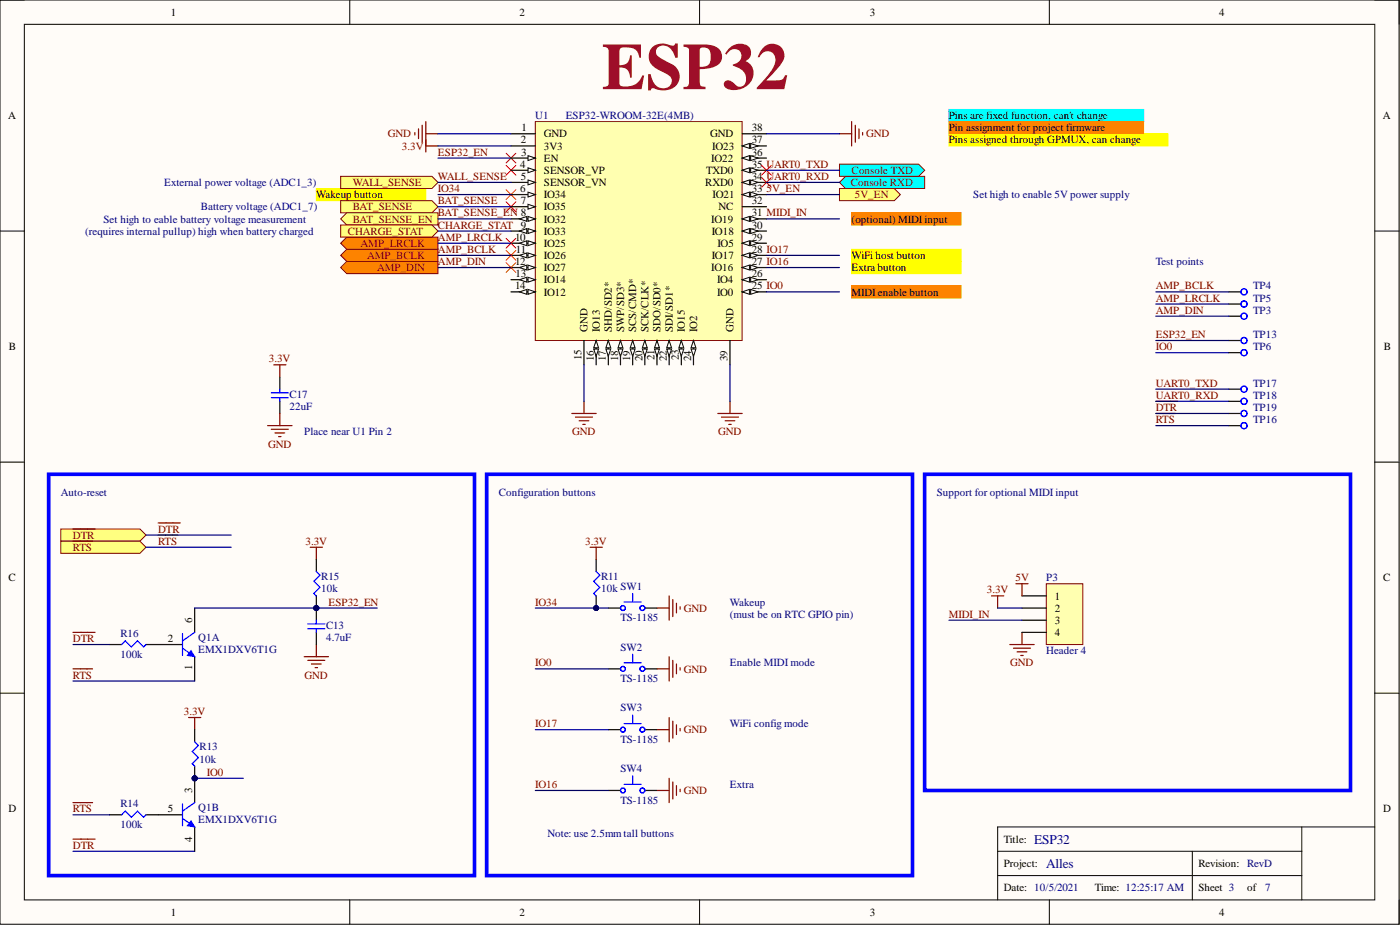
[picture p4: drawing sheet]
<svg xmlns="http://www.w3.org/2000/svg" width="292mm" height="193mm" viewBox="0 0 292 193" stroke-linecap="round" stroke-linejoin="round" font-family="sans-serif">
<defs><g id="words">
<text font-size="13.8" fill="#9e0e29" x="125.6" y="18.6">ESP32</text>
<g font-size="2.8" fill="#000080">
<text x="215.8" y="176">ESP32</text>
<text x="218.3" y="181.1">Alles</text>
</g>
<g font-size="2.3">
<text x="35.6" y="3.3">1</text>
<text x="108.4" y="3.3">2</text>
<text x="181.5" y="3.3">3</text>
<text x="254.4" y="3.3">4</text>
<text x="1.7" y="24.9">A</text>
<text x="108.6" y="29.9">2</text>
<text x="108.8" y="27.4">1</text>
<text x="113.5" y="28.7">GND</text>
<text x="148.2" y="28.7">GND</text>
<text x="156.9" y="29.9">37</text>
<text x="156.9" y="27.4">38</text>
<text x="198" y="24.9">Pins are fixed function, can't change</text>
<text x="198" y="29.9">Pins assigned through GPMUX, can change</text>
<text x="198" y="27.4">Pin assignment for project firmware</text>
<text x="288.5" y="24.9">A</text>
<text x="108.6" y="35">4</text>
<text x="108.7" y="32.5">3</text>
<text x="113.5" y="31.2">3V3</text>
<text x="113.5" y="33.7">EN</text>
<text x="148.4" y="33.7">IO22</text>
<text x="148.6" y="31.2">IO23</text>
<text x="156.9" y="35">35 UART0_TXD</text>
<text x="156.9" y="32.5">36</text>
<text x="66" y="41.4">Wakeup button</text>
<text x="108.6" y="40.1">6</text>
<text x="108.6" y="37.5">5</text>
<text x="113.5" y="36.3">SENSOR_VP</text>
<text x="113.5" y="38.8">SENSOR_VN</text>
<text x="113.5" y="41.4">IO34</text>
<text x="147.1" y="38.8">RXD0</text>
<text x="147.3" y="36.3">TXD0</text>
<text x="148.7" y="41.4">IO21</text>
<text x="156.9" y="40.1">33</text>
<text x="156.9" y="37.5">34 UART0_RXD</text>
<text x="108.6" y="42.6">7</text>
<text x="113.5" y="43.9">IO35</text>
<text x="113.5" y="46.4">IO32</text>
<text x="148.4" y="46.4">IO19</text>
<text x="149.9" y="43.9">NC</text>
<text x="156.9" y="47.7">30</text>
<text x="156.9" y="45.2">31 MIDI_IN</text>
<text x="156.9" y="42.6">32</text>
<text x="177.7" y="46.4">(optional) MIDI input</text>
<text x="107.5" y="50.2">10</text>
<text x="107.6" y="52.8">11</text>
<text x="113.5" y="49">IO33</text>
<text x="113.5" y="51.5">IO25</text>
<text x="148.5" y="49">IO18</text>
<text x="149.7" y="51.5">IO5</text>
<text x="156.9" y="52.8">28 IO17</text>
<text x="156.9" y="50.2">29</text>
<text x="107.5" y="55.3">12</text>
<text x="107.5" y="57.8">13</text>
<text x="113.5" y="54">IO26</text>
<text x="113.5" y="56.6">IO27</text>
<text x="113.5" y="59.1">IO14</text>
<text x="148.4" y="56.6">IO16</text>
<text x="148.5" y="54">IO17</text>
<text x="149.6" y="59.1">IO4</text>
<text x="156.9" y="57.8">26</text>
<text x="156.9" y="55.3">27 IO16</text>
<text x="177.7" y="56.6">Extra button</text>
<text x="177.7" y="54">WiFi host button</text>
<text x="107.5" y="60.4">14</text>
<text x="113.5" y="61.6">IO12</text>
<text x="149.6" y="61.6">IO0</text>
<text x="156.9" y="60.4">25 IO0</text>
<text x="177.7" y="61.6">MIDI enable button</text>
<text x="122.6" y="69.3" transform="rotate(-90 122.6 69.3)">GND</text>
<text x="125.1" y="69.3" transform="rotate(-90 125.1 69.3)">IO13</text>
<text x="127.7" y="69.3" transform="rotate(-90 127.7 69.3)">SHD/SD2*</text>
<text x="130.2" y="69.3" transform="rotate(-90 130.2 69.3)">SWP/SD3*</text>
<text x="132.8" y="69.3" transform="rotate(-90 132.8 69.3)">SCS/CMD*</text>
<text x="135.3" y="69.3" transform="rotate(-90 135.3 69.3)">SCK/CLK*</text>
<text x="137.8" y="69.3" transform="rotate(-90 137.8 69.3)">SDO/SD0*</text>
<text x="140.4" y="69.3" transform="rotate(-90 140.4 69.3)">SDI/SD1*</text>
<text x="142.9" y="69.3" transform="rotate(-90 142.9 69.3)">IO15</text>
<text x="145.5" y="69.3" transform="rotate(-90 145.5 69.3)">IO2</text>
<text x="153.1" y="69.3" transform="rotate(-90 153.1 69.3)">GND</text>
<text x="1.9" y="73.1">B</text>
<text x="121.3" y="75.2" transform="rotate(-90 121.3 75.2)">15</text>
<text x="123.9" y="75.3" transform="rotate(-90 123.9 75.3)">16</text>
<text x="126.4" y="75.3" transform="rotate(-90 126.4 75.3)">17</text>
<text x="129" y="75.3" transform="rotate(-90 129 75.3)">18</text>
<text x="131.5" y="75.3" transform="rotate(-90 131.5 75.3)">19</text>
<text x="134" y="75.3" transform="rotate(-90 134 75.3)">20</text>
<text x="136.6" y="75.1" transform="rotate(-90 136.6 75.1)">21</text>
<text x="139.1" y="75.3" transform="rotate(-90 139.1 75.3)">22</text>
<text x="141.6" y="75.2" transform="rotate(-90 141.6 75.2)">23</text>
<text x="144.2" y="75.3" transform="rotate(-90 144.2 75.3)">24</text>
<text x="151.8" y="75.3" transform="rotate(-90 151.8 75.3)">39</text>
<text x="288.7" y="73.1">B</text>
<text x="1.8" y="121.3">C</text>
<text x="220.1" y="125.1">1</text>
<text x="288.6" y="121.3">C</text>
<text x="40.1" y="129.9" transform="rotate(-90 40.1 129.9)">6</text>
<text x="220.1" y="127.6">2</text>
<text x="220.1" y="130.1">3</text>
<text x="35" y="134">2</text>
<text x="220.1" y="132.7">4</text>
<text x="40.1" y="139.9" transform="rotate(-90 40.1 139.9)">1</text>
<text x="40.1" y="165.4" transform="rotate(-90 40.1 165.4)">3</text>
<text x="1.8" y="169.5">D</text>
<text x="35" y="169.5">5</text>
<text x="288.6" y="169.5">D</text>
<text x="40.1" y="175.6" transform="rotate(-90 40.1 175.6)">4</text>
<text x="209.4" y="175.8">Title:</text>
<text x="209.4" y="180.9">Project:</text>
<text x="209.4" y="186">Date: 10/5/2021</text>
<text x="228.5" y="186">Time: 12:25:17 AM</text>
<text x="250" y="180.9">Revision: RevD</text>
<text x="250" y="186">Sheet 3</text>
<text x="260.2" y="186">of</text>
<text x="35.6" y="191">1</text>
<text x="108.4" y="191">2</text>
<text x="181.5" y="191">3</text>
<text x="254.4" y="191">4</text>
</g>
<g font-size="2.3" fill="#800000">
<text x="80.9" y="28.7">GND</text>
<text x="180.7" y="28.7">GND</text>
<text x="83.9" y="31.2">3.3V</text>
<text x="91.4" y="32.5">ESP32_EN</text>
<text x="73.6" y="38.8">WALL_SENSE</text>
<text x="91.4" y="40.1">IO34</text>
<text x="91.4" y="37.5">WALL_SENSE</text>
<text x="159.9" y="40.1">5V_EN</text>
<text x="177.5" y="38.8">Console RXD</text>
<text x="177.7" y="36.3">Console TXD</text>
<text x="178.4" y="41.4">5V_EN</text>
<text x="73.6" y="43.9">BAT_SENSE</text>
<text x="73.6" y="46.4">BAT_SENSE_EN</text>
<text x="91.4" y="42.6">BAT_SENSE</text>
<text x="91.4" y="45.2">BAT_SENSE_EN 8</text>
<text x="91.4" y="47.7">CHARGE_STAT 9</text>
<text x="72.6" y="49">CHARGE_STAT</text>
<text x="75.2" y="51.5">AMP_LRCLK</text>
<text x="91.4" y="52.8">AMP_BCLK</text>
<text x="91.4" y="50.2">AMP_LRCLK</text>
<text x="76.6" y="54">AMP_BCLK</text>
<text x="78.7" y="56.6">AMP_DIN</text>
<text x="91.4" y="55.3">AMP_DIN</text>
<text x="241.2" y="60.4">AMP_BCLK</text>
<text x="241.2" y="62.9">AMP_LRCLK</text>
<text x="241.2" y="65.5">AMP_DIN</text>
<text x="241.2" y="70.5">ESP32_EN</text>
<text x="56.1" y="75.6">3.3V</text>
<text x="241.2" y="73.1">IO0</text>
<text x="241.2" y="80.7">UART0_TXD</text>
<text x="241.2" y="83.2">UART0_RXD</text>
<text x="241.2" y="85.8">DTR</text>
<text x="241.2" y="88.3">RTS</text>
<text x="55.9" y="93.4">GND</text>
<text x="119.4" y="90.8">GND</text>
<text x="149.9" y="90.8">GND</text>
<text x="15.2" y="112.4">DTR</text>
<text x="33" y="111.1">DTR</text>
<text x="33" y="113.7">RTS</text>
<text x="63.7" y="113.7">3.3V</text>
<text x="122.1" y="113.7">3.3V</text>
<text x="15.2" y="114.9">RTS</text>
<text x="205.9" y="123.8">3.3V</text>
<text x="211.9" y="121.3">5V</text>
<text x="68.5" y="126.3">ESP32_EN</text>
<text x="111.7" y="126.3">IO34</text>
<text x="142.7" y="127.6">GND</text>
<text x="198" y="128.9">MIDI_IN</text>
<text x="15.2" y="134">DTR</text>
<text x="15.2" y="141.6">RTS</text>
<text x="63.5" y="141.6">GND</text>
<text x="111.7" y="139">IO0</text>
<text x="142.7" y="140.3">GND</text>
<text x="210.8" y="139">GND</text>
<text x="38.3" y="149.2">3.3V</text>
<text x="111.7" y="151.7">IO17</text>
<text x="142.7" y="153">GND</text>
<text x="43.2" y="161.9">IO0</text>
<text x="111.7" y="164.4">IO16</text>
<text x="142.7" y="165.7">GND</text>
<text x="15.2" y="169.5">RTS</text>
<text x="15.2" y="177.1">DTR</text>
</g>
<g font-size="2.3" fill="#000080">
<text x="111.7" y="24.9">U1</text>
<text x="118" y="24.9">ESP32-WROOM-32E(4MB)</text>
<text x="34.3" y="38.8">External power voltage (ADC1_3)</text>
<text x="203.1" y="41.4">Set high to enable 5V power supply</text>
<text x="21.6" y="46.4">Set high to eable battery voltage measurement</text>
<text x="41.9" y="43.9">Battery voltage (ADC1_7)</text>
<text x="17.8" y="49">(requires internal pullup) high when battery charged</text>
<text x="241.2" y="55.3">Test points</text>
<text x="261.5" y="60.4">TP4</text>
<text x="261.5" y="62.9">TP5</text>
<text x="261.5" y="65.5">TP3</text>
<text x="261.5" y="70.5">TP13</text>
<text x="261.5" y="73.1">TP6</text>
<text x="60.4" y="83">C17</text>
<text x="261.5" y="80.7">TP17</text>
<text x="261.5" y="83.2">TP18</text>
<text x="60.4" y="85.5">22uF</text>
<text x="261.5" y="85.8">TP19</text>
<text x="261.5" y="88.3">TP16</text>
<text x="63.5" y="90.8">Place near U1 Pin 2</text>
<text x="12.7" y="103.5">Auto-reset</text>
<text x="104.1" y="103.5">Configuration buttons</text>
<text x="195.5" y="103.5">Support for optional MIDI input</text>
<text x="67" y="121">R15</text>
<text x="67" y="123.6">10k</text>
<text x="125.4" y="121">R11</text>
<text x="125.4" y="123.6">10k SW1</text>
<text x="218.3" y="121.3">P3</text>
<text x="68" y="131.2">C13</text>
<text x="129.5" y="129.6">TS-1185</text>
<text x="152.3" y="126.3">Wakeup</text>
<text x="152.3" y="128.9">(must be on RTC GPIO pin)</text>
<text x="25.1" y="132.9">R16</text>
<text x="25.1" y="137.3">100k</text>
<text x="41.4" y="133.7">Q1A</text>
<text x="41.4" y="136.2">EMX1DXV6T1G</text>
<text x="68" y="133.7">4.7uF</text>
<text x="129.5" y="135.7">SW2</text>
<text x="218.3" y="136.5">Header 4</text>
<text x="129.5" y="142.3">TS-1185</text>
<text x="152.3" y="139">Enable MIDI mode</text>
<text x="129.5" y="148.4">SW3</text>
<text x="129.5" y="155">TS-1185</text>
<text x="152.3" y="151.7">WiFi config mode</text>
<text x="41.6" y="156.5">R13</text>
<text x="41.6" y="159.1">10k</text>
<text x="129.5" y="161.1">SW4</text>
<text x="129.5" y="167.7">TS-1185</text>
<text x="152.3" y="164.4">Extra</text>
<text x="25.1" y="168.5">R14</text>
<text x="25.1" y="172.8">100k</text>
<text x="41.4" y="169.2">Q1B</text>
<text x="41.4" y="171.8">EMX1DXV6T1G</text>
<text x="114.2" y="174.5">Note: use 2.5mm tall buttons</text>
<text x="264" y="186">7</text>
</g>
</g></defs>
<path d="M0 0h291.9v192.8h-291.9z" fill-rule="evenodd" fill="#fffcf8"/>
<path d="M0 0h291.9v192.8h-291.9z" fill="none" stroke="#000" stroke-width=".21"/>
<path d="M5.1 5.1h281.7v182.6h-281.7z" fill-rule="evenodd" fill="#fffcf8"/>
<g fill="none" stroke="#000" stroke-width=".21">
<path d="M0 0h5.1M73 0v5.1M146 0v5.1M218.9 0v5.1M286.8 0h5.1v5.1M5.1 5.1h281.7v182.6h-281.7zM0 48.2h5.1M286.8 48.2h5.1M0 96.4h5.1M286.8 96.4h5.1M0 144.6h5.1M286.8 144.6h5.1"/>
<path d="M208.2 177.6h63.4M248.8 177.6v10.1M271.6 172.5v15.2M286.8 172.5h-78.6v15.2M73 187.7v5.1M146 187.7v5.1M208.2 182.7h63.4M218.9 187.7v5.1M291.9 187.7v5.1"/>
</g>
<path d="M198 22.8h40.6v2.6h-40.6z" fill-rule="evenodd" fill="#0ff"/>
<path d="M198 22.8h40.6v2.6h-40.6z" fill="none" stroke="#0ff" stroke-width=".21"/>
<path d="M198 27.9h45.7v2.5h-45.7z" fill-rule="evenodd" fill="#ff0"/>
<path d="M198 27.9h45.7v2.5h-45.7z" fill="none" stroke="#ff0" stroke-width=".21"/>
<path d="M64.7 114.2h2.6M66 114.2v2.5M15.2 131.9h4.6M15.2 139.5h4.1M15.2 175.1h4.6M15.2 167.4h4.1" fill="none" stroke="#800000" stroke-width=".25"/>
<path d="M12.7 110.4h16.5l1.3 1.2-1.3 1.3h-16.5z" fill-rule="evenodd" fill="#ffff80"/>
<path d="M12.7 110.4h16.5l1.3 1.2-1.3 1.3h-16.5z" fill="none" stroke="#800000" stroke-width=".21"/>
<path d="M15.2 110.4h4.6" fill="none" stroke="#800000" stroke-width=".25"/>
<path d="M12.7 112.9h16.5l1.3 1.3-1.3 1.2h-16.5z" fill-rule="evenodd" fill="#ffff80"/>
<path d="M12.7 112.9h16.5l1.3 1.3-1.3 1.2h-16.5z" fill="none" stroke="#800000" stroke-width=".21"/>
<path d="M15.2 112.9h4.1M33 109.1h4.6M33 111.6h4.1M39.3 149.7h2.6M40.6 149.7v2.5" fill="none" stroke="#800000" stroke-width=".25"/>
<circle cx="66" cy="126.8" r=".51" fill="#000080"/>
<circle cx="66" cy="126.8" r=".51" fill="none" stroke="#000080" stroke-width=".21"/>
<path d="M66 124.3v2.5" fill="none" stroke="#000" stroke-width=".25"/>
<circle cx="66" cy="126.8" r=".51" fill="#000080"/>
<circle cx="66" cy="126.8" r=".51" fill="none" stroke="#000080" stroke-width=".21"/>
<path d="M66 116.7v2.5" fill="none" stroke="#000" stroke-width=".25"/>
<path d="M66 119.2l.8 .8-1.3 1.3 1.3 1.2-1.3 1.3 .5 .5" fill="none" stroke="#00f" stroke-width=".25"/>
<circle cx="40.6" cy="162.4" r=".51" fill="#000080"/>
<circle cx="40.6" cy="162.4" r=".51" fill="none" stroke="#000080" stroke-width=".21"/>
<path d="M40.6 159.8v2.6" fill="none" stroke="#000" stroke-width=".25"/>
<circle cx="40.6" cy="162.4" r=".51" fill="#000080"/>
<circle cx="40.6" cy="162.4" r=".51" fill="none" stroke="#000080" stroke-width=".21"/>
<g fill="none" stroke="#000" stroke-width=".25">
<path d="M256.4 60.9h2.5M256.4 63.4h2.5M256.4 66h2.5M256.4 71h2.5M256.4 81.2h2.5M256.4 83.7h2.5M256.4 86.3h2.5M256.4 88.8h2.5M22.8 134.5h2.6M30.5 134.5h2.5M40.6 152.2v2.6M22.8 170h2.6"/>
<path d="M30.5 170h2.5"/>
</g>
<g fill="none" stroke="#00f" stroke-width=".25">
<path d="M25.4 134.5l.7-.8 1.3 1.3 1.3-1.3 1.3 1.3 .5-.5M40.6 154.8l.8 .7-1.3 1.3 1.3 1.3-1.3 1.2 .5 .5M25.4 170l.7-.8 1.3 1.3 1.3-1.3 1.3 1.3 .5-.5"/>
<circle cx="259.6" cy="66" r=".64"/>
<circle cx="259.6" cy="63.4" r=".64"/>
<circle cx="259.6" cy="71" r=".64"/>
<circle cx="259.6" cy="60.9" r=".64"/>
<circle cx="259.6" cy="86.3" r=".64"/>
<circle cx="259.6" cy="83.7" r=".64"/>
<circle cx="259.6" cy="88.8" r=".64"/>
<circle cx="259.6" cy="81.2" r=".64"/>
</g>
<g fill="none" stroke="#800000" stroke-width=".25">
<path d="M86.6 27.7v.5M87.3 26.9v2M88.1 26.1v3.6M88.8 25.4v6.3M88.8 27.9h2.6M88.8 30.4h2.6M175.2 27.9h2.5M177.7 25.4v5M178.5 26.1v3.6M179.2 26.9v2M180 27.7v.5M119.3 86.3h5.1"/>
<path d="M120.1 87h3.5M120.8 87.8h2.1M121.6 88.5h.5M121.8 83.7v2.6M241.2 83.7h4.6M241.2 86.3h4"/>
</g>
<path d="M175.2 38.1l1.2-1.3h16.5v2.5h-16.5z" fill-rule="evenodd" fill="#0ff"/>
<path d="M175.2 38.1l1.2-1.3h16.5v2.5h-16.5z" fill="none" stroke="#800000" stroke-width=".21"/>
<path d="M175.2 34.2h16.5l1.2 1.3-1.2 1.3h-16.5z" fill-rule="evenodd" fill="#0ff"/>
<path d="M175.2 34.2h16.5l1.2 1.3-1.2 1.3h-16.5z" fill="none" stroke="#800000" stroke-width=".21"/>
<path d="M149.8 86.3h5M150.5 87h3.6M151.3 87.8h2M152.1 88.5h.5M152.3 83.7v2.6" fill="none" stroke="#800000" stroke-width=".25"/>
<path d="M71.1 53.3l1.2-1.3h19.1v2.5h-19.1z" fill-rule="evenodd" fill="#fd8300"/>
<path d="M71.1 53.3l1.2-1.3h19.1v2.5h-19.1z" fill="none" stroke="#800000" stroke-width=".21"/>
<path d="M71.1 50.7l1.2-1.2h19.1v2.5h-19.1z" fill-rule="evenodd" fill="#fd8300"/>
<path d="M71.1 50.7l1.2-1.2h19.1v2.5h-19.1z" fill="none" stroke="#800000" stroke-width=".21"/>
<path d="M71.1 55.8l1.2-1.3h19.1v2.6h-19.1z" fill-rule="evenodd" fill="#fd8300"/>
<path d="M71.1 55.8l1.2-1.3h19.1v2.6h-19.1z" fill="none" stroke="#800000" stroke-width=".21"/>
<path d="M256.4 73.6h2.5" fill="none" stroke="#000" stroke-width=".25"/>
<circle cx="259.6" cy="73.6" r=".64" fill="none" stroke="#00f" stroke-width=".25"/>
<path d="M198 25.4h40.6v2.5h-40.6z" fill-rule="evenodd" fill="#fd8300"/>
<path d="M198 25.4h40.6v2.5h-40.6z" fill="none" stroke="#fd8300" stroke-width=".21"/>
<g fill="none" stroke="#800000" stroke-width=".25">
<path d="M137.1 139.5h2.5M139.6 137v5.1M140.4 137.8v3.5M141.1 138.5v2M141.9 139.3v.5M206.9 124.3h2.5M208.2 124.3v2.5M210.7 134.5h5.1M211.5 135.2h3.5M212.2 136h2M213 136.7h.5M213.2 131.9v2.6"/>
<path d="M137.1 152.2h2.5M139.6 149.7v5.1M140.4 150.4v3.6M141.1 151.2v2M141.9 152v.5M137.1 164.9h2.5M139.6 162.4v5M140.4 163.1v3.6M141.1 163.9v2M141.9 164.7v.5"/>
</g>
<path d="M126.9 139.5h2.6M134.5 139.5h2.6M126.9 152.2h2.6M134.5 152.2h2.6M126.9 164.9h2.6M134.5 164.9h2.6" fill="none" stroke="#000" stroke-width=".25"/>
<g fill="none" stroke="#00f" stroke-width=".25">
<path d="M130.2 138.3h3.6M132 136.5v1.8M130.2 151h3.6M132 149.2v1.8M130.2 163.6h3.6M132 161.9v1.7"/>
<circle cx="130" cy="139.5" r=".51"/>
<circle cx="134" cy="139.5" r=".51"/>
<circle cx="130" cy="152.2" r=".51"/>
<circle cx="134" cy="152.2" r=".51"/>
<circle cx="130" cy="164.9" r=".51"/>
<circle cx="134" cy="164.9" r=".51"/>
</g>
<path d="M177.7 44.4h22.8v2.5h-22.8z" fill-rule="evenodd" fill="#fd8300"/>
<path d="M177.7 44.4h22.8v2.5h-22.8z" fill="none" stroke="#fd8300" stroke-width=".21"/>
<path d="M177.7 54.5h22.8v2.6h-22.8z" fill-rule="evenodd" fill="#ff0"/>
<path d="M177.7 54.5h22.8v2.6h-22.8z" fill="none" stroke="#ff0" stroke-width=".21"/>
<path d="M177.7 52h22.8v2.5h-22.8z" fill-rule="evenodd" fill="#ff0"/>
<path d="M177.7 52h22.8v2.5h-22.8z" fill="none" stroke="#ff0" stroke-width=".21"/>
<path d="M177.7 59.6h22.8v2.6h-22.8z" fill-rule="evenodd" fill="#fd8300"/>
<path d="M177.7 59.6h22.8v2.6h-22.8z" fill="none" stroke="#fd8300" stroke-width=".21"/>
<path d="M105.6 32l2 2M105.6 34.5l2 2M105.6 39.6l2 2M107.6 32l-2 2M107.6 34.5l-2 2M107.6 39.6l-2 2M105.6 42.1l2 2M107.6 42.1l-2 2" fill="none" stroke="#f00" stroke-width=".21"/>
<path d="M33 134.5h5.1M40.6 126.8v5.1M40.6 137v5.1" fill="none" stroke="#000" stroke-width=".25"/>
<path d="M38.1 132.2v4.5M38.1 135.2l2.5 1.8M40.6 131.9l-2.5 1.8" fill="none" stroke="#00f" stroke-width=".25"/>
<path d="M39.9 135.7l.7 1.3-1.5-.3z" fill="#00f"/>
<path d="M39.9 135.7l.7 1.3-1.5-.3z" fill="none" stroke="#00f" stroke-width=".21"/>
<circle cx="40.6" cy="162.4" r=".51" fill="#000080"/>
<circle cx="40.6" cy="162.4" r=".51" fill="none" stroke="#000080" stroke-width=".21"/>
<path d="M40.6 162.4v5" fill="none" stroke="#000" stroke-width=".25"/>
<circle cx="40.6" cy="162.4" r=".51" fill="#000080"/>
<circle cx="40.6" cy="162.4" r=".51" fill="none" stroke="#000080" stroke-width=".21"/>
<path d="M33 170h5.1M40.6 172.5v5.1" fill="none" stroke="#000" stroke-width=".25"/>
<path d="M38.1 167.7v4.6M38.1 170.7l2.5 1.8M40.6 167.4l-2.5 1.8" fill="none" stroke="#00f" stroke-width=".25"/>
<path d="M39.9 171.2l.7 1.3-1.5-.2z" fill="#00f"/>
<path d="M39.9 171.2l.7 1.3-1.5-.2z" fill="none" stroke="#00f" stroke-width=".21"/>
<path d="M111.7 25.4h43.1v45.6h-43.1z" fill-rule="evenodd" fill="#ffffb0"/>
<path d="M111.7 25.4h43.1v45.6h-43.1z" fill="none" stroke="#800000" stroke-width=".21"/>
<path d="M106.6 27.9h5.1M106.6 30.4h5.1M106.6 33h5.1" fill="none" stroke="#000" stroke-width=".25"/>
<path d="M110.2 32.5l1.5 .5-1.5 .5z" fill="#f8fcff"/>
<path d="M110.2 32.5l1.5 .5-1.5 .5z" fill="none" stroke="#000" stroke-width=".21"/>
<path d="M106.6 35.5h5.1" fill="none" stroke="#000" stroke-width=".25"/>
<path d="M110.2 35l1.5 .5-1.5 .5z" fill="#f8fcff"/>
<path d="M110.2 35l1.5 .5-1.5 .5z" fill="none" stroke="#000" stroke-width=".21"/>
<path d="M106.6 38.1h5.1" fill="none" stroke="#000" stroke-width=".25"/>
<path d="M110.2 37.5l1.5 .6-1.5 .5z" fill="#f8fcff"/>
<path d="M110.2 37.5l1.5 .6-1.5 .5z" fill="none" stroke="#000" stroke-width=".21"/>
<path d="M106.6 40.6h5.1" fill="none" stroke="#000" stroke-width=".25"/>
<path d="M110.2 40.1l1.5 .5-1.5 .5z" fill="#f8fcff"/>
<path d="M110.2 40.1l1.5 .5-1.5 .5z" fill="none" stroke="#000" stroke-width=".21"/>
<path d="M106.6 43.1h5.1" fill="none" stroke="#000" stroke-width=".25"/>
<path d="M110.2 42.6l1.5 .5-1.5 .5z" fill="#f8fcff"/>
<path d="M110.2 42.6l1.5 .5-1.5 .5z" fill="none" stroke="#000" stroke-width=".21"/>
<path d="M106.6 45.7h5.1" fill="none" stroke="#000" stroke-width=".25"/>
<path d="M110.2 45.2l1.5 .5-1.5 .5z" fill="#f8fcff"/>
<path d="M110.2 45.2l1.5 .5-1.5 .5z" fill="none" stroke="#000" stroke-width=".21"/>
<path d="M108.4 45.7l1.5-.5v1z" fill="#f8fcff"/>
<path d="M108.4 45.7l1.5-.5v1z" fill="none" stroke="#000" stroke-width=".21"/>
<path d="M106.6 48.2h5.1" fill="none" stroke="#000" stroke-width=".25"/>
<path d="M110.2 47.7l1.5 .5-1.5 .5z" fill="#f8fcff"/>
<path d="M110.2 47.7l1.5 .5-1.5 .5z" fill="none" stroke="#000" stroke-width=".21"/>
<path d="M108.4 48.2l1.5-.5v1z" fill="#f8fcff"/>
<path d="M108.4 48.2l1.5-.5v1z" fill="none" stroke="#000" stroke-width=".21"/>
<path d="M106.6 50.7h5.1" fill="none" stroke="#000" stroke-width=".25"/>
<path d="M110.2 50.2l1.5 .5-1.5 .5z" fill="#f8fcff"/>
<path d="M110.2 50.2l1.5 .5-1.5 .5z" fill="none" stroke="#000" stroke-width=".21"/>
<path d="M108.4 50.7l1.5-.5v1z" fill="#f8fcff"/>
<path d="M108.4 50.7l1.5-.5v1z" fill="none" stroke="#000" stroke-width=".21"/>
<path d="M106.6 53.3h5.1" fill="none" stroke="#000" stroke-width=".25"/>
<path d="M110.2 52.8l1.5 .5-1.5 .5z" fill="#f8fcff"/>
<path d="M110.2 52.8l1.5 .5-1.5 .5z" fill="none" stroke="#000" stroke-width=".21"/>
<path d="M108.4 53.3l1.5-.5v1z" fill="#f8fcff"/>
<path d="M108.4 53.3l1.5-.5v1z" fill="none" stroke="#000" stroke-width=".21"/>
<path d="M106.6 55.8h5.1" fill="none" stroke="#000" stroke-width=".25"/>
<path d="M110.2 55.3l1.5 .5-1.5 .5z" fill="#f8fcff"/>
<path d="M110.2 55.3l1.5 .5-1.5 .5z" fill="none" stroke="#000" stroke-width=".21"/>
<path d="M108.4 55.8l1.5-.5v1z" fill="#f8fcff"/>
<path d="M108.4 55.8l1.5-.5v1z" fill="none" stroke="#000" stroke-width=".21"/>
<path d="M106.6 58.4h5.1" fill="none" stroke="#000" stroke-width=".25"/>
<path d="M110.2 57.8l1.5 .6-1.5 .5z" fill="#f8fcff"/>
<path d="M110.2 57.8l1.5 .6-1.5 .5z" fill="none" stroke="#000" stroke-width=".21"/>
<path d="M108.4 58.4l1.5-.6v1.1z" fill="#f8fcff"/>
<path d="M108.4 58.4l1.5-.6v1.1z" fill="none" stroke="#000" stroke-width=".21"/>
<path d="M106.6 60.9h5.1" fill="none" stroke="#000" stroke-width=".25"/>
<path d="M110.2 60.4l1.5 .5-1.5 .5z" fill="#f8fcff"/>
<path d="M110.2 60.4l1.5 .5-1.5 .5z" fill="none" stroke="#000" stroke-width=".21"/>
<path d="M108.4 60.9l1.5-.5v1z" fill="#f8fcff"/>
<path d="M108.4 60.9l1.5-.5v1z" fill="none" stroke="#000" stroke-width=".21"/>
<path d="M121.8 71v5.1M124.4 71v5.1" fill="none" stroke="#000" stroke-width=".25"/>
<path d="M124.4 71l.5 1.6h-1z" fill="#f8fcff"/>
<path d="M124.4 71l.5 1.6h-1z" fill="none" stroke="#000" stroke-width=".21"/>
<path d="M123.9 72.8h1l-.5 1.5z" fill="#f8fcff"/>
<path d="M123.9 72.8h1l-.5 1.5z" fill="none" stroke="#000" stroke-width=".21"/>
<path d="M126.9 71v5.1" fill="none" stroke="#000" stroke-width=".25"/>
<path d="M126.9 71l.5 1.6h-1z" fill="#f8fcff"/>
<path d="M126.9 71l.5 1.6h-1z" fill="none" stroke="#000" stroke-width=".21"/>
<path d="M126.4 72.8h1l-.5 1.5z" fill="#f8fcff"/>
<path d="M126.4 72.8h1l-.5 1.5z" fill="none" stroke="#000" stroke-width=".21"/>
<path d="M129.5 71v5.1" fill="none" stroke="#000" stroke-width=".25"/>
<path d="M129.5 71l.5 1.6h-1z" fill="#f8fcff"/>
<path d="M129.5 71l.5 1.6h-1z" fill="none" stroke="#000" stroke-width=".21"/>
<path d="M129 72.8h1l-.5 1.5z" fill="#f8fcff"/>
<path d="M129 72.8h1l-.5 1.5z" fill="none" stroke="#000" stroke-width=".21"/>
<path d="M132 71v5.1" fill="none" stroke="#000" stroke-width=".25"/>
<path d="M132 71l.5 1.6h-1z" fill="#f8fcff"/>
<path d="M132 71l.5 1.6h-1z" fill="none" stroke="#000" stroke-width=".21"/>
<path d="M131.5 72.8h1l-.5 1.5z" fill="#f8fcff"/>
<path d="M131.5 72.8h1l-.5 1.5z" fill="none" stroke="#000" stroke-width=".21"/>
<path d="M134.5 71v5.1" fill="none" stroke="#000" stroke-width=".25"/>
<path d="M134.5 71l.5 1.6h-1z" fill="#f8fcff"/>
<path d="M134.5 71l.5 1.6h-1z" fill="none" stroke="#000" stroke-width=".21"/>
<path d="M134 72.8h1l-.5 1.5z" fill="#f8fcff"/>
<path d="M134 72.8h1l-.5 1.5z" fill="none" stroke="#000" stroke-width=".21"/>
<path d="M137.1 71v5.1" fill="none" stroke="#000" stroke-width=".25"/>
<path d="M137.1 71l.5 1.6h-1z" fill="#f8fcff"/>
<path d="M137.1 71l.5 1.6h-1z" fill="none" stroke="#000" stroke-width=".21"/>
<path d="M136.6 72.8h1l-.5 1.5z" fill="#f8fcff"/>
<path d="M136.6 72.8h1l-.5 1.5z" fill="none" stroke="#000" stroke-width=".21"/>
<path d="M139.6 71v5.1" fill="none" stroke="#000" stroke-width=".25"/>
<path d="M139.6 71l.5 1.6h-1z" fill="#f8fcff"/>
<path d="M139.6 71l.5 1.6h-1z" fill="none" stroke="#000" stroke-width=".21"/>
<path d="M139.1 72.8h1l-.5 1.5z" fill="#f8fcff"/>
<path d="M139.1 72.8h1l-.5 1.5z" fill="none" stroke="#000" stroke-width=".21"/>
<path d="M142.2 71v5.1" fill="none" stroke="#000" stroke-width=".25"/>
<path d="M142.2 71l.5 1.6h-1.1z" fill="#f8fcff"/>
<path d="M142.2 71l.5 1.6h-1.1z" fill="none" stroke="#000" stroke-width=".21"/>
<path d="M141.6 72.8h1.1l-.5 1.5z" fill="#f8fcff"/>
<path d="M141.6 72.8h1.1l-.5 1.5z" fill="none" stroke="#000" stroke-width=".21"/>
<path d="M144.7 71v5.1" fill="none" stroke="#000" stroke-width=".25"/>
<path d="M144.7 71l.5 1.6h-1z" fill="#f8fcff"/>
<path d="M144.7 71l.5 1.6h-1z" fill="none" stroke="#000" stroke-width=".21"/>
<path d="M144.2 72.8h1l-.5 1.5z" fill="#f8fcff"/>
<path d="M144.2 72.8h1l-.5 1.5z" fill="none" stroke="#000" stroke-width=".21"/>
<path d="M154.8 60.9h5.1" fill="none" stroke="#000" stroke-width=".25"/>
<path d="M154.8 60.9l1.6-.5v1z" fill="#f8fcff"/>
<path d="M154.8 60.9l1.6-.5v1z" fill="none" stroke="#000" stroke-width=".21"/>
<path d="M156.6 60.4l1.5 .5-1.5 .5z" fill="#f8fcff"/>
<path d="M156.6 60.4l1.5 .5-1.5 .5z" fill="none" stroke="#000" stroke-width=".21"/>
<path d="M154.8 58.4h5.1" fill="none" stroke="#000" stroke-width=".25"/>
<path d="M154.8 58.4l1.6-.6v1.1z" fill="#f8fcff"/>
<path d="M154.8 58.4l1.6-.6v1.1z" fill="none" stroke="#000" stroke-width=".21"/>
<path d="M156.6 57.8l1.5 .6-1.5 .5z" fill="#f8fcff"/>
<path d="M156.6 57.8l1.5 .6-1.5 .5z" fill="none" stroke="#000" stroke-width=".21"/>
<path d="M154.8 55.8h5.1" fill="none" stroke="#000" stroke-width=".25"/>
<path d="M154.8 55.8l1.6-.5v1z" fill="#f8fcff"/>
<path d="M154.8 55.8l1.6-.5v1z" fill="none" stroke="#000" stroke-width=".21"/>
<path d="M156.6 55.3l1.5 .5-1.5 .5z" fill="#f8fcff"/>
<path d="M156.6 55.3l1.5 .5-1.5 .5z" fill="none" stroke="#000" stroke-width=".21"/>
<path d="M154.8 53.3h5.1" fill="none" stroke="#000" stroke-width=".25"/>
<path d="M154.8 53.3l1.6-.5v1z" fill="#f8fcff"/>
<path d="M154.8 53.3l1.6-.5v1z" fill="none" stroke="#000" stroke-width=".21"/>
<path d="M156.6 52.8l1.5 .5-1.5 .5z" fill="#f8fcff"/>
<path d="M156.6 52.8l1.5 .5-1.5 .5z" fill="none" stroke="#000" stroke-width=".21"/>
<path d="M154.8 50.7h5.1" fill="none" stroke="#000" stroke-width=".25"/>
<path d="M154.8 50.7l1.6-.5v1z" fill="#f8fcff"/>
<path d="M154.8 50.7l1.6-.5v1z" fill="none" stroke="#000" stroke-width=".21"/>
<path d="M156.6 50.2l1.5 .5-1.5 .5z" fill="#f8fcff"/>
<path d="M156.6 50.2l1.5 .5-1.5 .5z" fill="none" stroke="#000" stroke-width=".21"/>
<path d="M154.8 48.2h5.1" fill="none" stroke="#000" stroke-width=".25"/>
<path d="M154.8 48.2l1.6-.5v1z" fill="#f8fcff"/>
<path d="M154.8 48.2l1.6-.5v1z" fill="none" stroke="#000" stroke-width=".21"/>
<path d="M156.6 47.7l1.5 .5-1.5 .5z" fill="#f8fcff"/>
<path d="M156.6 47.7l1.5 .5-1.5 .5z" fill="none" stroke="#000" stroke-width=".21"/>
<path d="M154.8 45.7h5.1" fill="none" stroke="#000" stroke-width=".25"/>
<path d="M154.8 45.7l1.6-.5v1z" fill="#f8fcff"/>
<path d="M154.8 45.7l1.6-.5v1z" fill="none" stroke="#000" stroke-width=".21"/>
<path d="M156.6 45.2l1.5 .5-1.5 .5z" fill="#f8fcff"/>
<path d="M156.6 45.2l1.5 .5-1.5 .5z" fill="none" stroke="#000" stroke-width=".21"/>
<path d="M154.8 43.1h5.1M154.8 40.6h5.1" fill="none" stroke="#000" stroke-width=".25"/>
<path d="M154.8 40.6l1.6-.5v1z" fill="#f8fcff"/>
<path d="M154.8 40.6l1.6-.5v1z" fill="none" stroke="#000" stroke-width=".21"/>
<path d="M156.6 40.1l1.5 .5-1.5 .5z" fill="#f8fcff"/>
<path d="M156.6 40.1l1.5 .5-1.5 .5z" fill="none" stroke="#000" stroke-width=".21"/>
<path d="M154.8 38.1h5.1" fill="none" stroke="#000" stroke-width=".25"/>
<path d="M154.8 38.1l1.6-.6v1.1z" fill="#f8fcff"/>
<path d="M154.8 38.1l1.6-.6v1.1z" fill="none" stroke="#000" stroke-width=".21"/>
<path d="M156.6 37.5l1.5 .6-1.5 .5z" fill="#f8fcff"/>
<path d="M156.6 37.5l1.5 .6-1.5 .5z" fill="none" stroke="#000" stroke-width=".21"/>
<path d="M154.8 35.5h5.1" fill="none" stroke="#000" stroke-width=".25"/>
<path d="M154.8 35.5l1.6-.5v1z" fill="#f8fcff"/>
<path d="M154.8 35.5l1.6-.5v1z" fill="none" stroke="#000" stroke-width=".21"/>
<path d="M156.6 35l1.5 .5-1.5 .5z" fill="#f8fcff"/>
<path d="M156.6 35l1.5 .5-1.5 .5z" fill="none" stroke="#000" stroke-width=".21"/>
<path d="M154.8 33h5.1" fill="none" stroke="#000" stroke-width=".25"/>
<path d="M154.8 33l1.6-.5v1z" fill="#f8fcff"/>
<path d="M154.8 33l1.6-.5v1z" fill="none" stroke="#000" stroke-width=".21"/>
<path d="M156.6 32.5l1.5 .5-1.5 .5z" fill="#f8fcff"/>
<path d="M156.6 32.5l1.5 .5-1.5 .5z" fill="none" stroke="#000" stroke-width=".21"/>
<path d="M154.8 30.4h5.1" fill="none" stroke="#000" stroke-width=".25"/>
<path d="M154.8 30.4l1.6-.5v1.1z" fill="#f8fcff"/>
<path d="M154.8 30.4l1.6-.5v1.1z" fill="none" stroke="#000" stroke-width=".21"/>
<path d="M156.6 29.9l1.5 .5-1.5 .6z" fill="#f8fcff"/>
<path d="M156.6 29.9l1.5 .5-1.5 .6z" fill="none" stroke="#000" stroke-width=".21"/>
<path d="M154.8 27.9h5.1M152.3 71v5.1" fill="none" stroke="#000" stroke-width=".25"/>
<path d="M218.3 121.8h7.6v12.7h-7.6z" fill-rule="evenodd" fill="#ffffb0"/>
<path d="M218.3 121.8h7.6v12.7h-7.6z" fill="none" stroke="#800000" stroke-width=".21"/>
<path d="M126.9 126.8h2.6M134.5 126.8h2.6M213.2 124.3h5.1M213.2 126.8h5.1M213.2 129.4h5.1M213.2 131.9h5.1" fill="none" stroke="#000" stroke-width=".25"/>
<path d="M63.5 137h5M64.2 137.8h3.6M65 138.5h2M65.7 139.3h.6M66 134.5v2.5M137.1 126.8h2.5M139.6 124.3v5.1M140.4 125.1v3.5M141.1 125.8v2.1M141.9 126.6v.5M212 121.8h2.5M213.2 121.8v2.5" fill="none" stroke="#800000" stroke-width=".25"/>
<path d="M158.9 37l2 2.1M158.9 34.5l2 2M160.9 37l-2 2.1M160.9 34.5l-2 2M105.6 49.7l2 2.1M105.6 52.3l2 2M105.6 54.8l2 2M107.6 49.7l-2 2.1M107.6 52.3l-2 2M107.6 54.8l-2 2" fill="none" stroke="#f00" stroke-width=".21"/>
<g fill="none" stroke="#00f" stroke-width=".25">
<path d="M130.2 125.6h3.6M132 123.8v1.8"/>
<circle cx="130" cy="126.8" r=".51"/>
<circle cx="134" cy="126.8" r=".51"/>
</g>
<circle cx="124.4" cy="126.8" r=".51" fill="#000080"/>
<circle cx="124.4" cy="126.8" r=".51" fill="none" stroke="#000080" stroke-width=".21"/>
<path d="M124.4 124.3v2.5" fill="none" stroke="#000" stroke-width=".25"/>
<circle cx="124.4" cy="126.8" r=".51" fill="#000080"/>
<circle cx="124.4" cy="126.8" r=".51" fill="none" stroke="#000080" stroke-width=".21"/>
<path d="M124.4 116.7v2.5" fill="none" stroke="#000" stroke-width=".25"/>
<path d="M124.4 119.2l.7 .8-1.2 1.3 1.2 1.2-1.2 1.3 .5 .5" fill="none" stroke="#00f" stroke-width=".25"/>
<path d="M66 39.3h22.8v2.6h-22.8z" fill-rule="evenodd" fill="#ff0"/>
<path d="M66 39.3h22.8v2.6h-22.8z" fill="none" stroke="#ff0" stroke-width=".21"/>
<path d="M123.1 114.2h2.6M124.4 114.2v2.5" fill="none" stroke="#800000" stroke-width=".25"/>
<path d="M71.1 41.9h19l1.3 1.2-1.3 1.3h-19z" fill-rule="evenodd" fill="#ffff80"/>
<path d="M71.1 41.9h19l1.3 1.2-1.3 1.3h-19z" fill="none" stroke="#800000" stroke-width=".21"/>
<path d="M71.1 45.7l1.2-1.3h19.1v2.5h-19.1z" fill-rule="evenodd" fill="#ffff80"/>
<path d="M71.1 45.7l1.2-1.3h19.1v2.5h-19.1z" fill="none" stroke="#800000" stroke-width=".21"/>
<path d="M71.1 46.9h19l1.3 1.3-1.3 1.3h-19z" fill-rule="evenodd" fill="#ffff80"/>
<path d="M71.1 46.9h19l1.3 1.3-1.3 1.3h-19z" fill="none" stroke="#800000" stroke-width=".21"/>
<path d="M175.2 39.3h11.4l1.2 1.3-1.2 1.3h-11.4z" fill-rule="evenodd" fill="#ffff80"/>
<path d="M175.2 39.3h11.4l1.2 1.3-1.2 1.3h-11.4z" fill="none" stroke="#800000" stroke-width=".21"/>
<path d="M10.2 98.9h88.8v83.8h-88.8zM101.5 98.9h88.9v83.8h-88.9zM192.9 98.9h88.9v66h-88.9z" fill="none" stroke="#00f" stroke-width=".76"/>
<path d="M71.1 36.8h19l1.3 1.3-1.3 1.2h-19z" fill-rule="evenodd" fill="#ffff80"/>
<path d="M71.1 36.8h19l1.3 1.3-1.3 1.2h-19z" fill="none" stroke="#800000" stroke-width=".21"/>
<circle cx="66" cy="126.8" r=".51" fill="#000080"/>
<circle cx="66" cy="126.8" r=".51" fill="none" stroke="#000080" stroke-width=".21"/>
<path d="M66 126.8v2.6" fill="none" stroke="#000" stroke-width=".25"/>
<circle cx="66" cy="126.8" r=".51" fill="#000080"/>
<circle cx="66" cy="126.8" r=".51" fill="none" stroke="#000080" stroke-width=".21"/>
<path d="M66 131.9v2.6" fill="none" stroke="#000" stroke-width=".25"/>
<path d="M64.2 131.2h3.6M64.2 130.1h3.6M66 129.4v.7M66 131.2v.7" fill="none" stroke="#00f" stroke-width=".25"/>
<path d="M91.4 38.1h15.2M30.5 114.2h17.7M30.5 111.6h17.7M15.2 134.5h7.6M15.2 142.1h25.4M15.2 177.6h25.4M15.2 170h7.6M40.6 162.4h10.2" fill="none" stroke="#000080" stroke-width=".25"/>
<circle cx="40.6" cy="162.4" r=".51" fill="#000080"/>
<circle cx="40.6" cy="162.4" r=".51" fill="none" stroke="#000080" stroke-width=".21"/>
<path d="M40.6 126.8h25.4" fill="none" stroke="#000080" stroke-width=".25"/>
<circle cx="66" cy="126.8" r=".51" fill="#000080"/>
<circle cx="66" cy="126.8" r=".51" fill="none" stroke="#000080" stroke-width=".21"/>
<path d="M66 126.8h12.7" fill="none" stroke="#000080" stroke-width=".25"/>
<circle cx="66" cy="126.8" r=".51" fill="#000080"/>
<circle cx="66" cy="126.8" r=".51" fill="none" stroke="#000080" stroke-width=".21"/>
<g fill="none" stroke="#000080" stroke-width=".25">
<path d="M91.4 33h15.2M91.4 30.4h15.2M91.4 27.9h15.2M91.4 55.8h15.2M91.4 53.3h15.2M91.4 50.7h15.2M91.4 48.2h15.2M91.4 45.7h15.2M91.4 43.1h15.2M91.4 40.6h15.2M111.7 126.8h15.2M111.7 139.5h15.2"/>
<path d="M111.7 152.2h15.2M111.7 164.9h15.2"/>
</g>
<circle cx="124.4" cy="126.8" r=".51" fill="#000080"/>
<circle cx="124.4" cy="126.8" r=".51" fill="none" stroke="#000080" stroke-width=".21"/>
<g fill="none" stroke="#000080" stroke-width=".25">
<path d="M159.9 38.1h15.3M159.9 35.5h15.3M159.9 27.9h15.3M159.9 55.8h15.3M159.9 53.3h15.3M159.9 45.7h15.3M159.9 40.6h15.3M121.8 76.1v7.6M152.3 76.1v7.6M159.9 60.9h15.3M241.2 60.9h15.2M241.2 73.6h15.2"/>
<path d="M241.2 71h15.2M241.2 66h15.2M241.2 63.4h15.2M241.2 88.8h15.2M241.2 86.3h15.2M241.2 83.7h15.2M241.2 81.2h15.2M198 129.4h15.2M208.2 126.8h5"/>
</g>
<path d="M58.4 78.6v2.6M58.4 83.7v2.6" fill="none" stroke="#000" stroke-width=".25"/>
<path d="M56.6 83h3.6M56.6 81.9h3.6M58.4 81.2v.7M58.4 83v.7" fill="none" stroke="#00f" stroke-width=".25"/>
<path d="M57.1 76.1h2.6M58.4 76.1v2.5M55.8 88.8h5.1M56.6 89.6h3.6M57.4 90.3h2M58.1 91.1h.5M58.4 86.3v2.5" fill="none" stroke="#800000" stroke-width=".25"/>
<use href="#words"/>
</svg>
